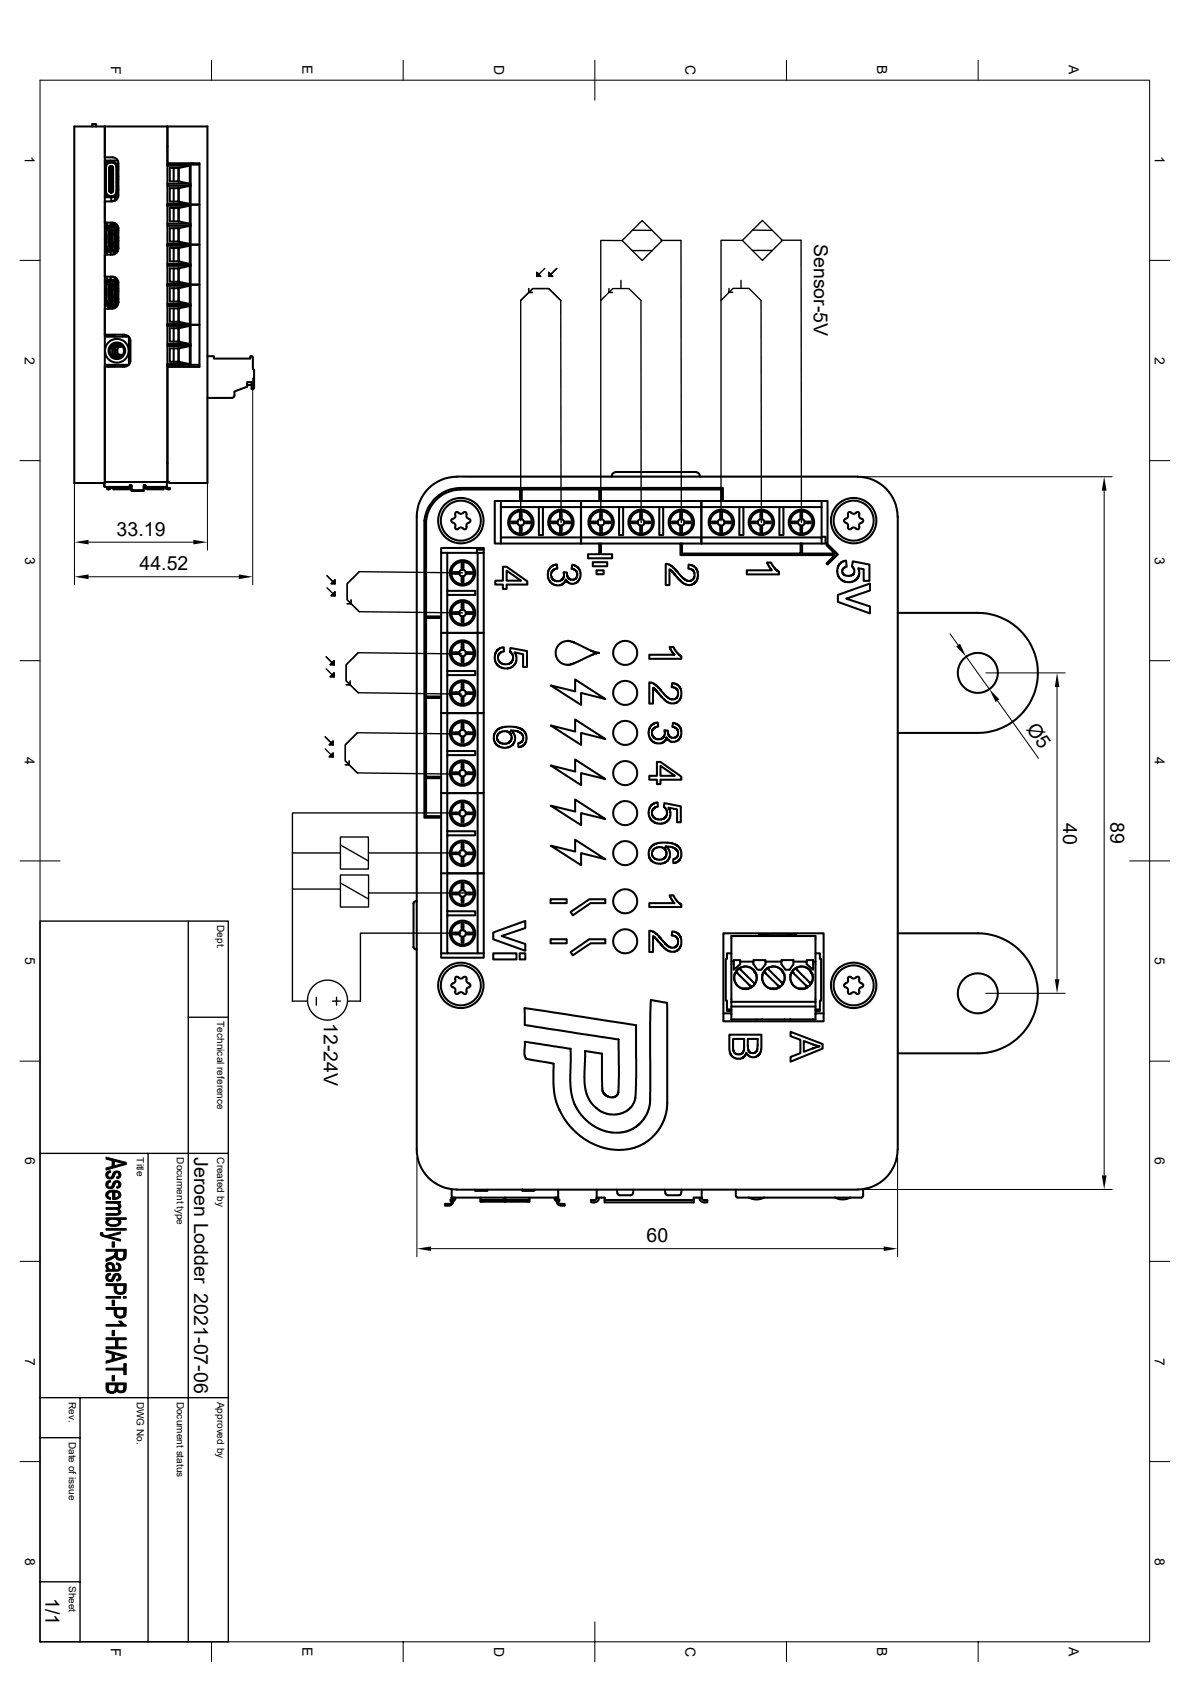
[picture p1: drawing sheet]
<svg xmlns="http://www.w3.org/2000/svg" width="297mm" height="420mm" viewBox="0 0 297 420" stroke-linecap="round" stroke-linejoin="round" font-family="sans-serif">
<defs><g id="words">
<g font-size="4.9">
<text x="203.1" y="60.8" transform="rotate(90 203.1 60.8)">Sensor-5V</text>
<text x="29.1" y="133.8">33.19</text>
<text x="34.8" y="142.5">44.52</text>
<text x="256" y="182" transform="rotate(55 256 182)">Ø5</text>
<text x="265.4" y="205.4" transform="rotate(90 265.4 205.4)">40</text>
<text x="277.2" y="205.3" transform="rotate(90 277.2 205.3)">89</text>
<text x="80.8" y="255.4" transform="rotate(90 80.8 255.4)">12-24V</text>
<text x="48.5" y="289" transform="rotate(90 48.5 289)">Jeroen Lodder 2021-07-06</text>
<text x="161.4" y="310.2">60</text>
<text x="11.3" y="399.1" transform="rotate(90 11.3 399.1)">1/1</text>
</g>
<g font-size="3.5">
<text x="27.6" y="16.4" transform="rotate(90 27.6 16.4)">F</text>
<text x="75.5" y="16.3" transform="rotate(90 75.5 16.3)">E</text>
<text x="123.3" y="16.3" transform="rotate(90 123.3 16.3)">D</text>
<text x="171.1" y="16.3" transform="rotate(90 171.1 16.3)">C</text>
<text x="218.9" y="16.3" transform="rotate(90 218.9 16.3)">B</text>
<text x="266.8" y="16.3" transform="rotate(90 266.8 16.3)">A</text>
<text x="6.2" y="39" transform="rotate(90 6.2 39)">1</text>
<text x="288.2" y="39" transform="rotate(90 288.2 39)">1</text>
<text x="6.2" y="89" transform="rotate(90 6.2 89)">2</text>
<text x="288.2" y="89" transform="rotate(90 288.2 89)">2</text>
<text x="6.3" y="139" transform="rotate(90 6.3 139)">3</text>
<text x="288.2" y="139" transform="rotate(90 288.2 139)">3</text>
<text x="6.2" y="189" transform="rotate(90 6.2 189)">4</text>
<text x="288.2" y="189" transform="rotate(90 288.2 189)">4</text>
<text x="6.3" y="239" transform="rotate(90 6.3 239)">5</text>
<text x="288.2" y="239" transform="rotate(90 288.2 239)">5</text>
<text x="6.3" y="289" transform="rotate(90 6.3 289)">6</text>
<text x="288.2" y="289" transform="rotate(90 288.2 289)">6</text>
<text x="6.3" y="339" transform="rotate(90 6.3 339)">7</text>
<text x="288.2" y="339" transform="rotate(90 288.2 339)">7</text>
<text x="6.3" y="389" transform="rotate(90 6.3 389)">8</text>
<text x="288.2" y="389" transform="rotate(90 288.2 389)">8</text>
<text x="27.6" y="411.4" transform="rotate(90 27.6 411.4)">F</text>
<text x="75.5" y="411.3" transform="rotate(90 75.5 411.3)">E</text>
<text x="123.3" y="411.2" transform="rotate(90 123.3 411.2)">D</text>
<text x="171.1" y="411.2" transform="rotate(90 171.1 411.2)">C</text>
<text x="218.9" y="411.3" transform="rotate(90 218.9 411.3)">B</text>
<text x="266.8" y="411.3" transform="rotate(90 266.8 411.3)">A</text>
</g>
<g font-size="2.5">
<text x="54.2" y="231" transform="rotate(90 54.2 231)">Dept.</text>
<text x="54.2" y="255" transform="rotate(90 54.2 255)">Technical reference</text>
<text x="34.2" y="289" transform="rotate(90 34.2 289)">Title</text>
<text x="44.2" y="289" transform="rotate(90 44.2 289)">Document type</text>
<text x="54.2" y="289" transform="rotate(90 54.2 289)">Created by</text>
<text x="17.2" y="350" transform="rotate(90 17.2 350)">Rev.</text>
<text x="34.2" y="350" transform="rotate(90 34.2 350)">DWG No.</text>
<text x="44.2" y="350" transform="rotate(90 44.2 350)">Document status</text>
<text x="54.2" y="350" transform="rotate(90 54.2 350)">Approved by</text>
<text x="17.2" y="360" transform="rotate(90 17.2 360)">Date of issue</text>
<text x="17.2" y="396" transform="rotate(90 17.2 396)">Sheet</text>
</g>
</g></defs>
<g fill="none" stroke="#000" stroke-width=".51">
<path d="M23 31.6v-.6h1v.6M41.8 36.6v79M41.8 36.6v4.2h8v50.8h-8v24M41.8 31.6v5M26.2 40.3h1.8M26.2 40.6h.4M26.2 48.9h.4M26.2 40.9v.2M26.2 56.6h.6M26.2 56.3h2.4M26.2 48.2h.1M26.2 41.3h.1"/>
<path d="M26.2 40.3h1.3M26.2 40.1h3.2M26.2 48l.4 .9 .9 .3M26.3 40l-.1 .2M26.3 40.6v.4M26.3 48.6v.3M26.3 57.1l-.1 .3M26.4 57.2l.8-.7h1.4l.3 .1v5.8l-.2 .3h-1.5l-.8-.9zM26.5 59.6v2.1M26.5 57.4v2.2h-.3h.3M26.5 57.4l.8-.6h1.2l.1 .9M26.5 41.6v6.4"/>
<path d="M26.5 57.4v3.3M26.5 57.7h.1M26.5 41.6a1.29 1.29 0 0 1 1.3-1 1.29 1.29 0 0 1 1.2 1v6.4a1.28 1.28 0 0 1-1.3 1 1.28 1.28 0 0 1-1.2-1M26.6 57.5v4.1M26.6 56.7v.1M26.6 57.2v.1M26.7 55.6v.7M26.7 56.6v.1M27 56.5l-.7 .6M27.1 57.7l.5-.5h.5v4.7h-.5l-.5-.4zM27.1 57.7h.2M27.2 56.7l-.7 .7"/>
<path d="M27.2 41.9v5.7M27.3 47.6l.1 .3M27.3 56.3l-.3 .2M27.3 56.6l-.1 .1M27.3 56.7l-.8 .7M27.3 57.7l.2 .1M27.3 57.9v.2M27.3 58.7v.2M27.3 59.1v.2M27.3 59.5v.2M27.3 59.9v.2M27.3 57.9h.1"/>
<path d="M27.3 58h.1M27.3 58.1h.1M27.3 58.3h.1M27.3 58.8h.1M27.3 59.1h.1M27.3 59.6h.1M27.3 57.7v3.7M27.3 58.7h.1M27.3 58.9h.1M27.3 59.3h.1M27.3 59.5h.1M27.3 59.7h.1"/>
<path d="M27.3 59.9h.1M27.3 58.5h.1M27.4 47.8h.1M27.4 56.6l-.1 .1M27.4 41.7l-.1 .2M27.5 40.3l-.9 .4-.4 .9M27.5 41.7v.1M27.5 41.7h-.1M27.5 40.3h.1M27.5 40.1l.3 .2M27.5 47.7v.1M27.6 57.2l.1 .4 .2-.2"/>
<path d="M27.6 41.8v5.9M27.6 55.9h1.1M27.6 56.3h1.1M27.6 55.6v.7M27.6 56.6l-.3 .1M27.7 41.4h.1v1.9h-.1zM27.7 41.5l-.3 .1v6.3l.3 .1M27.7 46.3h.1v1.8h-.1zM27.8 49.2v1.1M27.8 41.5l.3 .1M27.9 57.4l-.6 .3M27.9 58.1v.2"/>
<path d="M27.9 58.5v.1M27.9 58.9v.2M27.9 59.3v.1M27.9 57.7h.1M27.9 57.9h.1M27.9 59.7h.1M27.9 59.9h.1M27.9 57.4v4.3M27.9 59.1h.1M28 41.7h.1M28 40.3l.9 .4 .4 .9M28 41.7v6.1"/>
<path d="M28 56.6v.1M28.1 50.3h-1.9v5.3h1.9a1.45 1.45 0 0 1 1.4 1.5v5a1.45 1.45 0 0 1-1.4 1.4M28.1 50.2a1.45 1.45 0 0 0 1.4-1.4v-8a1.45 1.45 0 0 0-1.4-1.5h-1.9v-7.7v89M28.1 41.7l.1 .1-.1 6.1M28.1 41.6v6.3l-.3 .1M28.1 47.8h-.1M28.1 41.6h.1M28.1 57.2l-.2 .2M28.5 56.7l.2 .1v.6M28.6 56.6l.1 .1v5.7l-.1 .1M28.6 56.3l.4 .5M28.6 58.5v2.2"/>
<path d="M28.6 56.6l-1.4 .1M28.7 49.9h.4M28.7 49.2h.8M28.7 49.1v1.1M28.7 55.7v.6M28.7 56.6v.1M28.7 56.9h.1M28.7 59h.1M28.7 58.9v1.4M28.7 57.5h.1M28.7 57.4v.3zM28.7 57.7h-.2v.8h.2l-.1 .4"/>
<path d="M28.7 57.7h.1M28.7 58.5h.1M29.1 56.9h.4M29.1 57.1v5M29.1 56.8v5.6M29.1 59.4h.4M29.1 57.5h.4M29.3 48l-.2 .6-.7 .6h-2.2M29.3 44.8h.2M29.3 44.2h.2M29.3 42.2h.2M29.3 47.3h.2"/>
<path d="M29.3 46.7h.2M29.5 41.6h-.2v6.4M41.8 41.1h8M41.8 41.3h5.6v9.6h-5.6M41.8 51.3h5.6v9.6h-5.6M41.8 45.9h5.8v.5h-5.8M41.8 55.9h5.8v.5h-5.8M41.8 51.4h5.6l-2.8 .5v3.4M41.8 41.4h5.6l-2.8 .6M42.4 42h2.2v3.3h-2.2zM42.4 51.9h2.2v3.4h-2.2zM42.4 47h2.2v3.3h-2.2z"/>
<path d="M42.4 57h2.2v3.3h-2.2zM43.3 42v3.3M43.3 47v3.3M43.3 51.9v3.4M43.3 57v3.3M44.6 42l.1 .1M44.6 52l.1 .1M44.6 47l.1 .2M44.6 57l.1 .1M44.6 42v3.3l2.8 .6M44.6 55.3l2.8 .6M44.6 50.3l2.5 .6"/>
<path d="M44.7 45.1l-.1 .2M44.7 55.2l-.1 .1M44.7 50.2l-.1 .1M47.4 46.4l-2.8 .6v3.3M47.4 56.4l-2.8 .6v3.3M47.6 40.8v10.3h-5.8h8h-2.2v10h-5.8h8h-2.2v10h-5.8h8h-2.2v10h-5.8h8h-2.2v10h-5.8M48.2 40.8l-.6 .3M26.2 73.1h.3l-.2 .1 .1 2.2 .8 .8 1.6-.1v-6l-1.6-.1-.8 .8 .1 4.4M26.2 70.1h.6M26.2 76.3h2.4M26.2 69.8h2.4M26.2 62.8h2.4"/>
<path d="M26.2 62.5h.6M26.2 70.8h.1M26.2 75.2l.1 .3M26.2 61.7l.1 .3M26.3 75.6l.7 .6M26.3 62.1l.7 .6M26.3 70.6l-.1 .3M26.5 71.2h.1M26.5 70.9v2.2h-.3M26.5 71v3.2M26.5 75h.1M26.5 61.5h.1"/>
<path d="M26.5 75.2v.1M26.5 61.7l.7 .8M26.5 75.4l.7 .6M26.6 71v4.1M26.6 75.1l-.1 .1 .7 .7M26.6 75.9l.2 .1h-.6M26.6 61.6l.7 .8M26.6 61.6l-.1 .1 .7 .7M26.6 62.4l.2 .1M26.6 61.8v.1M26.6 75.4h.1M26.6 70.8h.1"/>
<path d="M26.7 62.5h.1M26.7 62.8v.8M26.7 69.1v.8M26.7 70.1v.1M26.8 70.2l-.6 .1M27 76.6h1.7M27 70l-.7 .6M27 76.3v.8M27 76.2l.3 .1M27 62.7l.3 .1M27.1 71.2h.2M27.2 70.2h.1"/>
<path d="M27.2 70.2l-.7 .7M27.2 76h1.4M27.2 62.5h.1M27.2 76h.8M27.2 75.9l.2 .1M27.2 62.5h1.4M27.2 62.4h.1M27.3 70.3l1.3-.1 .1 .7M27.3 70.3l-.8 .7M27.3 62.4h1.2M27.3 69.8l-.3 .2M27.3 70.2l-.8 .8"/>
<path d="M27.3 71.2l.2 .1M27.3 71.4v.2M27.3 72.2v.2M27.3 72.6v.2M27.3 73v.2M27.3 73.4v.2M27.3 73.8v.2M27.3 74.2v.2M27.3 74.6v.2M27.3 62.4l.1 .1M27.3 60.3v.2M27.3 60.7v.2"/>
<path d="M27.3 61.1v.2M27.3 74.6h.1M27.3 60.1h.1M27.3 73.2h.1M27.3 71.4h.1M27.3 71.5h.1M27.3 71.8h.1M27.3 72h.1M27.3 72.3h.1M27.3 72.6h.1M27.3 73.5h.1M27.3 73.6h.1"/>
<path d="M27.3 73.8h.1M27.3 74h.1M27.3 74.3h.1M27.3 74.4h.1M27.3 74.8h.1M27.3 60.3h.1M27.3 60.5h.1M27.3 60.8h.1M27.3 61.3h.1M27.3 74.9l-.2 .1M27.3 61.4l-.2 .1M27.3 72.8h.1"/>
<path d="M27.3 74.2h.1M27.3 71.2v3.7M27.3 72.2h.1M27.3 72.4h.1M27.3 73h.1M27.3 73.4h.1M27.3 74.9l.3 .3M27.3 60.7h.1M27.3 60.9h.1M27.3 61.1h.1M27.3 61.4l.3 .3M27.4 70.1l-.1 .1"/>
<path d="M27.5 74.9h-.2M27.5 61.4h-.2M27.6 70.7l.1 .4 .2-.1M27.6 70.7h.5v4.7h-.5l-.5-.4v-3.8zM27.6 75.2v.2M27.6 61.7v.2M27.6 62.8v.8M27.6 69.1v.7M27.6 70.1l-.3 .1M27.6 75.2l.1-.1 .2 .1M27.6 61.7l.1-.1 .2 .1M27.6 76h.1"/>
<path d="M27.6 75.2h.3M27.6 61.7h.3M27.7 69.1h-.1M27.9 75.2l.2 .2M27.9 61.7l.2 .2M27.9 71l-.6 .2M27.9 71.6v.2M27.9 72v.2M27.9 72.4v.2M27.9 72.8v.2M27.9 73.6v.2M27.9 74.4v.1"/>
<path d="M27.9 60.1v.2M27.9 60.9v.2M27.9 74.2h.1M27.9 71.4h.1M27.9 73.2h.1M27.9 73.4h.1M27.9 74h.1M27.9 74.8h.1M27.9 60.5h.1M27.9 61.3h.1M27.9 75h.1M27.9 71v4.2"/>
<path d="M27.9 71.8h.1M27.9 72.1h.1M27.9 72.6h.1M27.9 72.9h.1M27.9 73.7h.1M27.9 60.2h.1M27.9 61.5h.1M27.9 61h.1M27.9 60.6v.1M28 70.1l.5 .1M28 76h.1M28.1 63.6h-1.9v5.5h1.9a1.45 1.45 0 0 1 1.4 1.5v5a1.45 1.45 0 0 1-1.4 1.4l-1.9 .1v6.5h4.9"/>
<path d="M28.1 70.7l-.2 .3M28.4 63.2h.3M28.4 62.5h.1M28.4 62.8v.7M28.5 70.3l.1 .9M28.6 75l-.1 .9h-1.2l-.7-.8M28.6 61.5l-.1 .9M28.6 70.1l.1 .2M28.6 69.8l.4 .5 .5-.1M28.6 70.1l-1.4 .1M28.6 72v2.2M28.6 73.8l.1 .4"/>
<path d="M28.6 60.3l.1 .4M28.7 69.6h.5M28.7 62.8v.7M28.7 76.3v.7M28.7 62.4v.1M28.7 69.2v.6M28.7 70.1v.1M28.7 75.9v.1M28.7 73.7h.1M28.7 72.5h.1M28.7 75.3h.1M28.7 61.9h.1"/>
<path d="M28.7 60.2h.1M28.7 72.4v1.4M28.7 70.3v5.6l-.1 .1M28.7 72.1h.1M28.7 70.9v.3zM28.7 75v.2zM28.7 61.5v.2zM28.7 71.2h-.2v.8h.2l-.1 .4M28.7 74.2h-.2v.8h.2M28.7 71.2h.1M28.7 72h.1M28.7 74.2h.1"/>
<path d="M28.7 75h.1M28.7 75.2v.7h-.2M28.7 60.7h-.2v.8h.2M28.7 60.7h.1M28.7 61.5h.1M28.7 61.7l-.1 .7-1.3 .1M29 62.6h.5M29 75.9l-.4 .4M29 62.4l-.4 .4M29.1 70.6v5M29.1 70.3v5.6M29.1 72.8h.4"/>
<path d="M29.1 72.1h.4M29.1 75.3h.4M29.1 74.6h.4M29.1 60.1h.4M29.1 61.9h.4M41.8 61.3h5.6v9.6h-5.6M41.8 65.9h5.8v.5h-5.8M41.8 75.9h5.8v.5h-5.8M41.8 61.3h5.6l-2.8 .6M41.8 71.3h5.6M42.4 61.9h2.2v3.4h-2.2zM42.4 72h2.2v3.3h-2.2z"/>
<path d="M42.4 67h2.2v3.4h-2.2zM42.4 77h2.2v3.3h-2.2zM43.3 61.9v3.4M43.3 67v3.4M43.3 72v3.3M43.3 77v3.3M44.6 62l.1 .1M44.6 72l.1 .1M44.6 67l.1 .1M44.6 77l.1 .2M44.6 61.9v3.4M44.6 67v3.4l2.5 .5"/>
<path d="M44.6 72v3.3l2.8 .6M44.6 65.3l2.8 .6M44.6 60.3l2.5 .6M44.7 65.2l-.1 .1M44.7 75.1l-.1 .2M44.7 60.2l-.1 .1M44.7 70.2l-.1 .1M47.4 71.3v9.6h-5.6M47.4 76.4l-2.8 .6v3.3l2.5 .6M47.4 71.3l-2.8 .7M47.4 66.4l-2.8 .6M26.2 84.1h6v7h-6"/>
<path d="M26.2 91.5v.1M26.2 83.9h2.5M26.2 91.1v.2M27 91.1v.5M27.2 91.1v.5M27.6 86.7h.5M27.6 86.6l.4 .1M27.7 88.6l.2 .3M27.8 86.4h.1M27.8 86.4v.3M27.9 88.6h2.6M27.9 88.4l.1 .2"/>
<path d="M27.9 88.9h2.5M27.9 88.6h.8M28 88.4l-.4 .2M28 88.4l-.4 .1M28 86.7v1.7M28.1 86.7h.5v1.7h-.5M28.1 86.7l-.1 1.7M28.1 89h2.1M28.2 86.4h.1M28.2 86.1v.1M28.2 86.1h.1M28.2 86.1l.1 .2 .1-.2h1.5l.1 .2 .2-.2"/>
<path d="M28.3 86.4l-.4 .3M28.3 86.5h1.8M28.4 86.1h1.5l.1 .4 .2-.3M28.4 86.1l-.1 .4-.1-.3M28.6 86.8h.1M28.7 91.1v.4h-1.5M28.7 88h.6M28.7 87.4h.6M28.7 83.6v.5M28.7 86.5v2.1M29.9 86.1h.1M30.1 86.4l.2 .1"/>
<path d="M30.2 86.1h.1M30.2 86.1v.1M30.6 86.4l-1.3 .3v1.7l.8 .2M30.6 88.7l-.1-.1-.1 .3M30.6 83.6v.5M30.6 91.1v.5M31.1 83.6a1.45 1.45 0 0 1 1.5 1.5v5a1.45 1.45 0 0 1-1.5 1.5h-4.9v28.8h15.6M41.8 91.2v.4M41.8 81.3h5.6v9.6h-5.6M41.8 85.9h5.8v.5h-5.8M41.8 91.2h.1M41.8 81.4h5.6l-2.8 .6"/>
<path d="M41.9 91.1v.1M42.4 82h2.2v3.3h-2.2zM42.4 87h2.2v3.3h-2.2zM42.6 91.1v.1M42.8 91.1v.5M42.8 91.2h-.9v.4M43.3 82v3.3M43.3 87v3.3M44.6 82l.1 .1M44.6 87l.1 .2M44.6 82v3.3l2.8 .6M44.6 90.3l2.5 .6"/>
<path d="M44.7 85.1l-.1 .2M44.7 80.2l-.1 .1M44.7 90.2l-.1 .1M45.8 91.1h-2.2v.5M47.4 86.4l-2.8 .6v3.3M47.6 91.1h2.2M51.8 88.9h1.6v.6h9.1v-.6l.4 .1 .2 .2M61.7 96.1h1.1M63.1 92.2l.3 .3-.1 4.6-.5 .1v-1.8h-1.1v1.2l-3.2 1.1v1.2l-.4 .4-6.3 .1M63.1 89.2v2.9M41.8 115.6v4.8M114 119h100"/>
<path d="M114 119a10 10 0 0 0-10 10v158a10 10 0 0 0 10 10M174.7 118.9l-.2-.5-.8-.5h-20l-.9 .5-.1 .6M174.7 118.9v.1M214 119a10 10 0 0 1 10 10M26 120.6l.1 .7M26.1 120.6v1h6.3v-.4l.4-.1 .1 1.3M27.3 121.6v.2M27.3 121.8l-.2 .1M27.4 121.6v.1M27.6 121.6a.47 .47 0 0 1-.6 .5v-.2l.3-.2M27.7 121.8h.6M27.7 121.6a.72 .72 0 0 1-.9 .6v-.3h.2"/>
<path d="M28.3 121.6v.3M28.3 121.9v.3h4v-.2M28.8 121.6v.4h3.8v-.4h.3M32.6 121.8l-4.3 .1M32.9 122.4h3M35.9 121.6h.4v.2M36.3 121.8l4.5 .1M36.3 121.3l-.1-.2-.3 .1v1.4h-3v-.2M40.1 121.6v.4h-3.8v-.2M40.8 121.6v.3M40.8 121.9v.3h-4v-.2M41.3 121.6v.1"/>
<path d="M41.5 121.6v.1M41.5 121.7l.1 .1M41.6 121.9h.3v.2h-.3M41.7 121.6l.1 .2 .6 .1-.1 .3a.76 .76 0 0 1-1-.5M41.7 120.4v1.2h-5.3v-.3M41.8 120.4h.4v.2h9.6v-89h-33.3v89h7.6M108.3 124.8a9.1 9.1 0 0 1 6.7-3h65.4v3.3h26.1v10.6h-6.3v2.5h8.2l-2.1-2.1 .2-.2 2.6 2.5-2.6 2.6-.2-.3 2.1-2.1h-38.6v-2.9h-19.8v2.7h2.8v1h-6v-1h2.8v-2.7h-26.1v-10.6h6.3v-2.9h-14.8a8.8 8.8 0 0 0-8.7 7.8v23.9h3.4v.4h-3.4v19.6h3.4v.4h-3.4v19.6h3.4v.4h-3.4v9.5h3.4v.4h-3.8v-74.2l.4-1.6a8.6 8.6 0 0 1 2-3.6zM110.1 136.8h10.6v102.3h-10.6zM110.1 138h10.6M111.6 138v9.5h7v1h-7v9.5h7.6v20.1h1.5h-9.1v9.4h7v1.1h-7v9.4h7.6v20.1h1.5h-9.1v9.4h7v1.1h-7v9.4h7.6M113 130.5a.91 .91 0 0 1 .6 1.3l.2 .3 .3 .1a1.08 1.08 0 0 1 1.8 0 .73 .73 0 0 0 .5-1.1l.7-.6M113.6 128.5a.98 .98 0 0 1-.9 1.2l-.1 .5 .4 .3"/>
<path d="M113.6 128.5a.51 .51 0 0 1 .3-.7 .51 .51 0 0 1 .7 .4l.4 .1 .4-.1a.51 .51 0 0 1 .7-.4 .51 .51 0 0 1 .3 .7M116.5 128.5v.7l.6 .3M117 129.5a.47 .47 0 0 1 .4 .5 .47 .47 0 0 1-.4 .5M119.2 138v20h1.5h-9.1v9.6h7v1h-7v9.5h7.6v19.9h1.5h-9.1v9.6h7v1h-7v9.5h7.6v19.9h1.5M120.7 137.2h-1.7v.8M125 125.1v1.5M129.2 130.6a.83 .83 0 0 0 .8 .7 .83 .83 0 0 0 .8-.7M129.2 130.3h-1.1a.26 .26 0 0 0-.4 .1 .26 .26 0 0 0 .1 .3 .26 .26 0 0 0 .3-.1h1.1M129.8 127.7v1.9M129.8 131.3v2M129.8 127.7a2.8 2.8 0 0 0-2.6 2.8 2.8 2.8 0 0 0 2.6 2.8M129.8 129.6l-.6 .4v.6"/>
<path d="M129.8 129.6h.4M129.8 133.3h.3M129.8 127.7h.3M129.8 125.1h50.6M130.1 127.7a2.8 2.8 0 0 1 2.7 2.8 2.8 2.8 0 0 1-2.7 2.8M130.2 127.7v1.9M130.2 129.6l.5 .4 .1 .6M130.2 131.3v2M130.2 125.1v-2.9h19.4v2.9M130.8 130.3h1.1a.26 .26 0 0 1 .4 .1 .26 .26 0 0 1-.1 .3 .26 .26 0 0 1-.4-.1h-1M134.5 126.6h1M139.1 130.3h-1.1a.26 .26 0 0 0-.3 .1 .26 .26 0 0 0 .1 .3 .26 .26 0 0 0 .3-.1h1"/>
<path d="M139.7 129.6l-.5 .4-.1 .6M139.7 129.6h.5M139.8 127.7v1.9M139.8 131.3v2M139.8 127.7a2.8 2.8 0 0 0-2.6 2.8 2.8 2.8 0 0 0 2.6 2.8M139.8 133.3h.4M139.8 127.7h.4M140.2 127.7v1.9M140.2 129.6a.83 .83 0 0 1 .3 1.4 .83 .83 0 0 1-1.4-.4M140.2 131.3v2M140.2 127.7a2.8 2.8 0 0 1 2.6 2.8 2.8 2.8 0 0 1-2.6 2.8M140.8 130.3h1.1a.26 .26 0 0 1 .3 .1 .26 .26 0 0 1 0 .3 .26 .26 0 0 1-.4-.1h-1"/>
<path d="M145 125.1v10.6M145 134h.1M149.2 130.3h-1.1a.26 .26 0 0 0-.4 .1 .26 .26 0 0 0 .1 .3 .26 .26 0 0 0 .4-.1h1M149.2 130.6a.83 .83 0 0 0 .8 .7 .83 .83 0 0 0 .8-.7M149.6 135.7h.4M149.8 127.7v1.9M149.8 131.3v2M149.8 133.3h.4M149.8 127.7a2.8 2.8 0 0 0-2.6 2.8 2.8 2.8 0 0 0 2.6 2.8M149.8 127.7h.4M150 125.1v-2.9h30v2.9M150.2 129.6l.5 .4 .1 .6"/>
<path d="M150.2 129.6a.83 .83 0 0 0-1 1M150.2 127.7v1.9M150.2 131.3v2M150.2 127.7a2.8 2.8 0 0 1 2.6 2.8 2.8 2.8 0 0 1-2.6 2.8M150.8 130.3h1.1a.26 .26 0 0 1 .4 .1 .26 .26 0 0 1-.1 .3 .26 .26 0 0 1-.4-.1h-1M154.5 126.6h1v7h-1zM154.5 126.6h-19v7h-1v-7h-9.5v7.6M155.5 126.6h9M159.2 130.3h-1.1a.26 .26 0 0 0-.4 .1 .26 .26 0 0 0 .1 .3 .26 .26 0 0 0 .4-.1h1M159.8 129.6a.83 .83 0 0 1 1 1M159.8 127.7v1.9M159.8 129.6a.83 .83 0 0 0-.4 1.4 .83 .83 0 0 0 1.4-.4"/>
<path d="M159.8 131.3v2M159.8 133.3h.4M159.8 127.7a2.8 2.8 0 0 0-2.6 2.8 2.8 2.8 0 0 0 2.6 2.8M159.8 127.7h.4M160.2 127.7v1.9M160.2 131.3v2M160.2 127.7a2.8 2.8 0 0 1 2.6 2.8 2.8 2.8 0 0 1-2.6 2.8M160.8 130.3h1.1a.26 .26 0 0 1 .4 .1 .26 .26 0 0 1-.1 .3 .26 .26 0 0 1-.4-.1h-1M164.5 126.6h1v7h-1zM165.5 126.6h9.5v7.6h30.1v1.5M169.2 130.3h-1.1a.26 .26 0 0 0-.3 .1 .26 .26 0 0 0 0 .3 .26 .26 0 0 0 .4-.1h1M169.8 127.7v1.9"/>
<path d="M169.8 129.6a.83 .83 0 0 0-.4 1.4 .83 .83 0 0 0 1.4-.4M169.8 129.6h.4M169.8 131.3v2M169.8 127.7a2.8 2.8 0 0 1 3 2.8 2.8 2.8 0 0 1-3 2.8M169.8 127.7a2.8 2.8 0 0 0-2.6 2.8 2.8 2.8 0 0 0 2.6 2.8M169.8 135.7h30.4M170.2 135.7v2.5h29.6v-2.5M170.2 129.6l.5 .4 .1 .6M170.2 127.7v1.9M170.2 131.3v2M170.8 130.3h1.1a.26 .26 0 0 1 .4 .1 .26 .26 0 0 1-.1 .3 .26 .26 0 0 1-.4-.1h-1M179.2 130.3h-1.1a.26 .26 0 0 0-.3 .1 .26 .26 0 0 0 0 .3 .26 .26 0 0 0 .4-.1h1"/>
<path d="M179.2 130.6a.83 .83 0 0 0 .8 .7 .83 .83 0 0 0 .8-.7M179.8 127.7v1.9M179.8 129.6l-.5 .4-.1 .6M179.8 129.6h.4M179.8 131.3v2M179.8 127.7a2.8 2.8 0 0 1 3 2.8 2.8 2.8 0 0 1-3 2.8M179.8 127.7a2.8 2.8 0 0 0-2.6 2.8 2.8 2.8 0 0 0 2.6 2.8M180.2 129.6l.5 .4 .1 .6M180.2 127.7v1.9M180.2 131.3v2M180.8 130.3h1.1a.26 .26 0 0 1 .4 .1 .26 .26 0 0 1-.1 .3 .26 .26 0 0 1-.3-.1h-1.1M184.5 126.6h1v7h-1z"/>
<path d="M184.5 126.6h-9.5v-1.5v10.6v-1.5h-50v1.5M185.5 126.6h9M189.2 130.3h-1.1a.26 .26 0 0 0-.4 .1 .26 .26 0 0 0 .1 .3 .26 .26 0 0 0 .4-.1h1M189.2 130.6a.83 .83 0 0 0 .8 .7 .83 .83 0 0 0 .8-.7M189.8 133.3h.4M189.8 127.7h.4M189.8 127.7v1.9M189.8 131.3v2M189.8 127.7a2.8 2.8 0 0 0-2.6 2.8 2.8 2.8 0 0 0 2.6 2.8M190.2 129.6l.5 .4 .1 .6M190.2 129.6a.83 .83 0 0 0-1 1M190.2 127.7v1.9"/>
<path d="M190.2 131.3v2M190.2 127.7a2.8 2.8 0 0 1 2.6 2.8 2.8 2.8 0 0 1-2.6 2.8M190.8 130.3h1.1a.26 .26 0 0 1 .4 .1 .26 .26 0 0 1-.1 .3 .26 .26 0 0 1-.3-.1h-1.1M194.5 126.6h1v7h-1zM195.5 126.6h9.6v7.6M199.2 130.3h-1.1a.26 .26 0 0 0-.4 .1 .26 .26 0 0 0 .1 .3 .26 .26 0 0 0 .4-.1h1M199.8 129.6a.83 .83 0 0 1 1 1M199.8 129.6a.83 .83 0 0 0-.4 1.4 .83 .83 0 0 0 1.4-.4M199.8 133.3h.4M199.8 127.7h.4M199.8 127.7v1.9M199.8 131.3v2"/>
<path d="M199.8 127.7a2.8 2.8 0 0 0-2.6 2.8 2.8 2.8 0 0 0 2.6 2.8M200.2 127.7v1.9M200.2 131.3v2M200.2 127.7a2.8 2.8 0 0 1 2.6 2.8 2.8 2.8 0 0 1-2.6 2.8M200.8 130.3h1.1a.26 .26 0 0 1 .4 .1 .26 .26 0 0 1-.1 .3 .26 .26 0 0 1-.4-.1h-1M205.1 134h.9v1.7M205.1 125.1v1.5M211 130.5a.96 .96 0 0 1 .7 1.3l.1 .3 .4 .1a1.08 1.08 0 0 1 1.8 0 .69 .69 0 0 0 .4-1.1l.7-.6M211.1 129.5a.47 .47 0 0 0-.4 .5 .47 .47 0 0 0 .4 .5M211.6 128.5v.7l-.6 .3M211.7 128.5a.51 .51 0 0 1 .3-.7 .51 .51 0 0 1 .6 .4l.5 .1 .4-.1a.51 .51 0 0 1 .6-.4 .51 .51 0 0 1 .4 .7M214.5 128.5a.98 .98 0 0 0 .8 1.2l.1 .5-.3 .3"/>
<path d="M224.1 129v158M110.1 158h1.5zM111.6 147.5v1M112.6 142.9h2M112.6 152.9h2M112.7 143.3h1.9M112.7 153.3h1.9M114.6 142.9l.1 .6 .5 .4M114.6 152.9v.4M115.2 142.2v-1.1a.28 .28 0 0 1 .2-.3 .28 .28 0 0 1 .3 .1 .28 .28 0 0 1 0 .4v.9M115.2 143.9v1.1a.28 .28 0 0 0 .2 .3 .28 .28 0 0 0 .3-.1 .28 .28 0 0 0 0-.3v-1M115.2 153.9v1.1a.28 .28 0 0 0 .2 .3 .28 .28 0 0 0 .3-.1 .28 .28 0 0 0 0-.3v-1"/>
<path d="M115.2 142.3l-.6 .6M115.2 142.3h.5M115.2 143.9h.5M115.2 152.3l-.6 .6M115.2 152.3h.5M115.7 142.3a.83 .83 0 0 1 .6 .8 .83 .83 0 0 1-.6 .8M115.7 152.3a.83 .83 0 0 1 .3 1.4 .83 .83 0 0 1-1.4-.4M115.7 152.3v-1.1a.28 .28 0 0 0-.2-.4 .28 .28 0 0 0-.3 .1 .28 .28 0 0 0 0 .4v1M116.3 142.9h2M116.3 152.9h2M116.3 143.3h1.9M116.3 153.3h1.9"/>
<path d="M125.5 141.5h.9l5.2 3.7v.8h-5.2v1.1h-.9v-1.1h-1.9v-1h1.9zM126.4 142.5l3.6 2.5h-3.6zM137.3 141.8l.7-.6 1-.3 .1 1-1.1 .5-.5 .8v.6l.3 .7 .9 .6h1l.7-.5 .4-.7-.1-1 .8 .1 .1 1 .6 .6 .8 .2 .6-.3 .5-.6v-.9l-.5-.7-.9-.3 .1-1 1.2 .5 .7 .7 .2 .9-.1 1.1-.4 .8-1 .7-.7 .1-.6-.2-.9-.9-.3 .7-.5 .5-.9 .3-1-.1-1.3-.9-.4-1v-1.4zM148 140.4h3.6v1h-3.6zM148.9 142.4h1.8v1h-1.8zM166.2 140.8l.7 .1 .8 .5 2.9 3.1 1.2 .6 1-.2 .6-.9v-.9l-.3-.5-.6-.5-.7-.1 .1-1 1.2 .4 .6 .5 .5 1.1v1.2l-.3 .8-.7 .8-.7 .3-1.4-.2-1.2-.7-2.8-3v3.9h-.9zM186.4 142.4h6.3l-1.2-1.9h.9l1 1.4 1 .9v.6h-8zM209.1 148.5l8-2.8v1.7l-5.9 2.1 5.9 1.9v1.8l-8-2.9zM209.6 140.8l.8-.6 .8-.2 .1 1.5-.9 .4-.2 .8 .4 .8 1 .3 1-.1 .6-.7v-.8l-.6-.8 .3-1.2 4.1 .8v4h-1.4v-2.9l-1.4-.2 .3 .7-.1 .9-.2 .6-.6 .7-1.4 .6-1.2-.1-.8-.4-.8-.8-.4-.9v-1.3zM224.1 153h20a15 15 0 0 1 14.9 15 15 15 0 0 1-14.9 15h-20M110.1 178.1h1.5zM111.6 167.6v1"/>
<path d="M112.6 162.9a2.8 2.8 0 0 1 3-2.6 2.8 2.8 0 0 1 2.6 3M112.6 172.9a2.8 2.8 0 0 1 3-2.6 2.8 2.8 0 0 1 2.6 3M112.6 162.9h2M112.6 162.9a2.8 2.8 0 0 0 2.7 3 2.8 2.8 0 0 0 2.9-2.6M112.6 172.9h2M112.6 172.9a2.8 2.8 0 0 0 2.7 3 2.8 2.8 0 0 0 2.9-2.6M112.7 163.3h1.9M112.7 173.3h1.9M114.6 172.9l.1 .6 .5 .4M115.2 162.3v-1.1a.28 .28 0 0 1 .2-.4 .28 .28 0 0 1 .3 .1 .28 .28 0 0 1 0 .4v1M115.2 163.9v1.1a.28 .28 0 0 0 .2 .3 .28 .28 0 0 0 .3-.1 .28 .28 0 0 0 0-.4v-.9M115.2 172.3v-1.1a.28 .28 0 0 1 .2-.4 .28 .28 0 0 1 .3 .1 .28 .28 0 0 1 0 .4v1"/>
<path d="M115.2 173.9v1.1a.28 .28 0 0 0 .2 .4 .28 .28 0 0 0 .3-.2 .28 .28 0 0 0 0-.3v-1M115.2 162.3l-.5 .3-.1 .7M115.2 162.3h.5M115.2 172.3l-.6 .6M115.2 172.3h.5M115.2 173.9h.5M115.7 162.3a.83 .83 0 0 1 .3 1.4 .83 .83 0 0 1-1.4-.4M115.7 172.3a.83 .83 0 0 1 .6 .8 .83 .83 0 0 1-.6 .8M116.3 162.9h2M116.3 172.9h2M116.3 163.3h1.9M116.3 173.3h1.9"/>
<path d="M124 162.4l.8-.6 .9-.2 .1 1-.7 .3-.5 .3-.3 1.2 .5 1 1 .5 1.4-.2 .7-.8 .2-1-.3-.6-.5-.6 .1-.9 4.1 .8v3.9h-.9v-3.1l-2.2-.5 .5 .9v1.1l-.3 .9-.5 .5-1.4 .6h-1l-1-.4-.9-.9-.3-1 .1-1.3zM137.5 171.2l6.1 1.4v-2.9l7.5 4.8-6.1-1.5v3zM141.6 166a2.98 2.98 0 0 1-2.9-3.4 2.98 2.98 0 0 1 3.8-2.5l5 2.4 2 .5-1.5 .4-4.7 2.3-1.7 .3M162.1 163.5h6.2l-1.2-1.9 1-.1 1 1.7 1 .6v.7h-8zM162.1 170.4l.7 .1 .8 .4 2.8 3.1 1.4 .7 .7-.2 .5-.4 .2-.6v-.7l-.5-.9-1.1-.3 .2-1 1.2 .3 .6 .5 .4 1 .1 1.3-.4 1-1.1 .9h-1.2l-.5-.1-1.1-.8-2.8-3v4h-.9zM110.1 198h1.5zM111.6 187.5v1.1M112.6 182.9h2M112.6 192.9h2M112.7 183.3h1.9M112.7 193.3h1.9M114.6 183.3l.6 .6"/>
<path d="M114.6 182.9v.4M114.6 192.9v.4M115.2 182.2v-1.1a.28 .28 0 0 1 .2-.3 .28 .28 0 0 1 .3 .1 .28 .28 0 0 1 0 .4v.9M115.2 192.3v-1.1a.27 .27 0 0 1 .1-.4 .27 .27 0 0 1 .4 .1 .27 .27 0 0 1 0 .4v1M115.2 193.9v1.1a.28 .28 0 0 0 .2 .3 .28 .28 0 0 0 .3-.1 .28 .28 0 0 0 0-.3v-1M115.2 182.3l-.6 .6M115.2 182.3h.5M115.2 183.9h.5M115.2 192.3l-.6 .6M115.2 192.3h.5M115.7 182.3a.83 .83 0 0 1 .6 .8 .83 .83 0 0 1-.6 .8M115.7 192.3a.83 .83 0 0 1 .3 1.4 .83 .83 0 0 1-1.4-.4"/>
<path d="M115.7 183.9v1.1a.28 .28 0 0 1-.2 .3 .28 .28 0 0 1-.3-.1 .28 .28 0 0 1 0-.3v-1M116.3 182.9h2M116.3 192.9h2M116.3 183.3h1.9M116.3 193.3h1.9M123.9 182.5l.6-.6 1.5-.4 1.9-.1 1.6 .3 1 .5 .6 .8 .3 .9-.1 1.4-.7 .9-1.2 .4-.1-1 1-.5 .3-.6v-.7l-.6-.8-.5-.3-2-.3 .7 .6 .3 .8 .1 .9-.4 1-1.3 .9-1.1 .1-1-.2-1-.7-.5-1.1v-1.2zM124.3 183.3l.9-.6h1.5l.9 .8v1.2l-.9 .9-.8 .1-.8-.1-.6-.4-.4-.5-.1-.6zM137.5 191.1l6.1 1.6v-3l7.5 4.8-6.1-1.5v3zM137.5 181.1l6.1 1.6v-3l7.5 4.8-6.1-1.5v3zM162.4 181.3l1-.7 .8-.2 .1 1-1.1 .4-.5 .8v.7l.2 .6 .8 .6 1.1 .1 .8-.5 .3-.9-.1-.9 .9 .2 .1 .8 .5 .8 1 .1 .5-.2 .4-.7v-.7l-.4-.7-1-.4 .2-1 1.1 .4 .7 .7 .3 .8-.2 1.5-.4 .7-.9 .6-1.3-.1-.5-.4-.4-.6-.3 .7-.5 .5-.8 .3-1.2-.1-1.1-.8-.5-.8-.1-1.5zM164 190.2h.8l5.3 3.7v.8h-5.3v1.1h-.8v-1.1h-1.9v-1h1.9zM164.8 191.2l3.6 2.5h-3.6z"/>
<path d="M110.1 218.1h1.5zM111.6 207.6v1M112.6 202.9a2.8 2.8 0 0 1 3-2.6 2.8 2.8 0 0 1 2.6 3M112.6 212.9a2.8 2.8 0 0 1 3-2.6 2.8 2.8 0 0 1 2.6 3M112.6 202.9h2M112.6 202.9a2.8 2.8 0 0 0 2.7 3 2.8 2.8 0 0 0 2.9-2.6M112.6 212.9h2M112.6 212.9a2.8 2.8 0 0 0 2.7 3 2.8 2.8 0 0 0 2.9-2.6M112.7 203.3h1.9M112.7 213.3h1.9M114.6 212.9l.1 .6 .5 .4M115.2 202.3v-1.1a.28 .28 0 0 1 .2-.4 .28 .28 0 0 1 .3 .1 .28 .28 0 0 1 0 .4v1"/>
<path d="M115.2 212.3v-1.1a.28 .28 0 0 1 .2-.4 .28 .28 0 0 1 .3 .1 .28 .28 0 0 1 0 .4v1M115.2 213.9v1.1a.28 .28 0 0 0 .2 .4 .28 .28 0 0 0 .3-.1 .28 .28 0 0 0 0-.4v-1M115.2 202.3l-.5 .3-.1 .7M115.2 202.3h.5M115.2 212.3l-.6 .6M115.2 212.3h.5M115.2 213.9h.5M115.7 202.3a.83 .83 0 0 1 .3 1.4 .83 .83 0 0 1-1.4-.4M115.7 212.3a.83 .83 0 0 1 .6 .8 .83 .83 0 0 1-.6 .8M115.7 203.9v1.1a.28 .28 0 0 1-.2 .3 .28 .28 0 0 1-.3-.1 .28 .28 0 0 1 0-.3v-1M116.3 202.9h2M116.3 212.9h2"/>
<path d="M116.3 203.3h1.9M116.3 213.3h1.9M137.5 201.2l6.1 1.4v-3l7.5 4.9-6.1-1.5v3zM137.5 211.2l6.1 1.4v-2.9l7.5 4.8-6.1-1.5v3zM162.5 201.1l.9-.6 .7-.1 .1 1-.6 .1-.6 .5-.3 .6v.7l.5 .8 1.1 .5 1.3-.1 .8-.9v-1.2l-.7-.9 .1-1 4.1 .8v4h-.9v-3.2l-2.2-.4 .5 .8v1l-.1 .7-.6 .8-1.3 .7h-1.1l-.9-.3-1-.9-.4-1 .1-1.3zM162.6 211.3l1-.6 1.4-.3h1.6l1.7 .3 1 .7 .6 .8 .2 .6-.2 1.4-.7 .9-1.1 .4-.1-1 .8-.3 .4-.4-.1-1.3-1.1-.9-1.8-.2 .6 .5 .4 .8v1l-.3 .8-.4 .6-1 .5-1 .1-.9-.2-1.2-.7-.5-1.1 .1-1.4zM163.1 212.1l1.1-.6h.9l.6 .3 .6 .9 .1 .6-.2 .6-.4 .4-.7 .3-.8 .1-.9-.3-.7-.9v-.7zM104 225a.86 .86 0 0 0-.8 1.4v8.1a3.8 3.8 0 0 0 .2 2.4l.6 .1M110.1 238h1.5M111.6 227.5v1.1M112.6 222.9h2M112.6 232.9h2"/>
<path d="M112.7 223.3h1.9M112.7 233.3h1.9M114.6 222.9a.83 .83 0 0 1 1.4-.4 .83 .83 0 0 1-.3 1.4M114.6 223.3l.6 .6M114.6 222.9v.4M114.6 232.9v.4M115.2 222.2v-1.1a.28 .28 0 0 1 .2-.3 .28 .28 0 0 1 .3 .1 .28 .28 0 0 1 0 .4v1M115.2 223.9v1.1a.28 .28 0 0 0 .2 .4 .28 .28 0 0 0 .3-.2 .28 .28 0 0 0 0-.3v-1M115.2 232.3v-1.1a.27 .27 0 0 1 .1-.4 .27 .27 0 0 1 .4 .1 .27 .27 0 0 1 0 .4v1M115.2 223.9h.5M115.2 232.3l-.6 .6M115.2 232.3h.5"/>
<path d="M115.7 232.3a.83 .83 0 0 1 .3 1.4 .83 .83 0 0 1-1.4-.4M115.7 233.9v1.1a.28 .28 0 0 1-.2 .3 .28 .28 0 0 1-.3-.1 .28 .28 0 0 1 0-.3v-1M116.3 222.9h2M116.3 232.9h2M116.3 223.3h1.9M116.3 233.3h1.9M123.1 232.8l8-2.8v1.7l-5.9 2 5.9 2v1.7l-8-2.9zM123.1 238h5.8v1.6h-5.8zM129.7 238h1.4v1.6h-1.4zM137.4 234.5h4v1h-4zM137.4 224.5h4v1h-4zM142.4 237.7l4.7-3.2h4v1h-3.7l-4.4 3z"/>
<path d="M142.4 227.7l4.7-3.2h4v1h-3.7l-4.4 3.1zM162.1 225.5h6.2l-1.2-1.9h1l.9 1.4 1.1 .8v.7h-8zM162.1 232.4l.6 .1 .9 .5 2.7 2.9 1.3 .7 1-.1 .6-.8v-.9l-.2-.6-.6-.5-.8-.1 .2-1 1 .2 .7 .5 .5 1.1 .1 1.3-.3 .9-1.1 .9-.5 .2-1.2-.2-1-.6-3-3.1v3.9h-.9zM180.6 233h25v22h-25zM182.5 238h-1.1v1.4h-.3v10.5h.3v2.2h1.1M189.4 233.5v.2M189.4 233.4h2.2M191.6 233.5h.1M191.7 233.4l4.6 .1M195 239.7h3v1l-.9 1.4h-1.1l-1-1.4zM196.3 233.5h.1M196.4 233.5h.1"/>
<path d="M196.5 233.4h2.2M198.7 233.5l.1 .2M203.5 238h1.1v1.4h.3v10.5h-.3v2.2M224.1 233h20a15 15 0 0 1 14.9 15 15 15 0 0 1-14.9 15h-20M113 245.5a.91 .91 0 0 0 .6-1.3l.2-.3h.3a1.08 1.08 0 0 0 1.8 0 .73 .73 0 0 1 .5 1.1l.7 .5M113 245.6a.52 .52 0 0 0-.4 .6 .52 .52 0 0 0 .6 .4l.5 .5-.1 .4M113.6 247.6a.51 .51 0 0 0 .3 .6 .51 .51 0 0 0 .7-.3l.4-.2 .4 .2a.51 .51 0 0 0 .7 .3 .51 .51 0 0 0 .3-.6M117 245.6a.47 .47 0 0 1 .4 .4 .47 .47 0 0 1-.4 .5M117.1 246.5l-.6 .3v.7M130.9 251.7l27.9 4.3-.1 17-.3 2-1 1.6-1.1 .9-2 .7-1.7 .1-1.8-.4-1.8-1.1-1.5-1.5-.8-1.4-.6-2-.3-3 .2-6.5 4.2 .7v7l.3 2.5 .7 .9 1.1 .5h.9l.9-.6 .2-.6 .1-1.9v-11.4l-23.4-3.6zM180.6 253h1.9M181.4 252.1v.3h1.1"/>
<path d="M182 258.4h8v3.3l-.3 1.4-.6 .6-.8 .3h-.6l-.8-.3-.6-.8-.4 .8-1 .6-1 .1-1-.5-.5-.6-.3-.9zM182.5 250.1v4.5h21v-4.5M182.5 240.1v10M182.5 251.3h21M182.5 250.1h21M183 259.4h2.7v2.8l-.2 .5-.4 .4-1.1 .2-.8-.6-.2-.8zM183.1 240.1v2l1.6-1.4v-.6h3.3v.6l1.1 1.4h.9l1.1-1.4v-.6h3.9M183.1 240.1v-.4h1.6v.4M183.1 240.1h-.6v-6.4h21v6.4M183.4 243.1a2.82 2.82 0 0 0 2.2 3.8M183.8 242.7l3.7 3.8M184.1 242.1l-.8 1.3"/>
<path d="M184.5 241.8l-.6 .6M184.5 241.8l3.9 3.9M184.5 241.8a2.8 2.8 0 0 1 3.7 .6M185.3 246.9h1.5M186.6 259.4h2.5v2.5l-.5 .9-1.1 .1-.6-.4-.3-1.1zM187.6 246.5l-1.1 .4M188 240.1v-.4h3.1v.4M188 242.1l.8 1.3M188.4 245.7l-.8 .8M188.7 243.1l.1 1.3-.4 1.3M190.4 243.1a2.82 2.82 0 0 0 2.2 3.8M190.8 242.7l3.8 3.8"/>
<path d="M190.9 242.4a2.76 2.76 0 0 1 4.3 0M191.1 242.1l-.8 1.3M191.6 241.8l3.8 3.9M192.3 246.9h1.5M194.6 246.5l-1.1 .4M195 242.1l.8 1.3M195.4 245.7l-.8 .8M195.7 243.1l.1 1.3-.4 1.3M197.3 257.6l8 3.1v1.1l-8 3.3v-1.2l2.5-.9v-3.4l-2.5-.9zM197.4 243.1a2.82 2.82 0 0 0 2.2 3.8M197.8 242.7l3.7 3.8M198 240.1h3.3v.6l1.6 1.4v-2"/>
<path d="M198 242.1l-.7 1.3M198.5 241.8a2.8 2.8 0 0 1 3.7 .6M198.5 241.8l3.9 3.9M198.5 241.8l-.6 .6M199.3 246.9h1.5M200.6 259.9l3.9 1.3-3.9 1.4zM201.3 240.1v-.4h1.6v.4M202.1 242.1l.7 1.3M202.4 245.7a2.63 2.63 0 0 1-1.9 1.2M202.7 243.1l.2 1.3-.5 1.3M202.9 240.1h.6v10M203.5 252.1h1.1v.3h-1.1"/>
<path d="M203.5 253h2.1M211 246.5l.6 .4v.6M211 245.5a.96 .96 0 0 0 .7-1.3l.1-.3h.4a1.08 1.08 0 0 0 1.8 0 .69 .69 0 0 1 .4 1.1l.7 .5M211.1 245.6a.47 .47 0 0 0-.4 .4 .47 .47 0 0 0 .4 .5M211.7 247.6a.51 .51 0 0 0 .3 .6 .51 .51 0 0 0 .6-.3l.5-.2 .4 .2a.51 .51 0 0 0 .6 .3 .51 .51 0 0 0 .4-.6M215.1 245.6a.52 .52 0 0 1 .4 .6 .52 .52 0 0 1-.7 .4l-.3 .2v.7M148.8 276.6h.1M162.3 274.6l-.3 2.1-.9 2.1-1.1 1.5-1.7 1.3-1.8 .9-1.9 .3-2.3-.1-1.8-.4-2-.9-2-1.5-1.8-2-1.4-2.5-.5-1.5-.4-2.9v-9.1l-11.4-1.8-.1 3.2 .2 .7a1.77 1.77 0 0 0 1.7 .7l4.3 .7a.91 .91 0 0 1 1 .3 .91 .91 0 0 1 .1 1v4.8l.2 2.1 .6 2 1.7 3.6 1.3 1.8 1.6 1.7 3.3 2.3 3.5 1.6 3.7 .5 2.3-.1 1.8-.4M162.3 274.5v.1M162.3 274.5v-19.4l.1-5.4 4.1 .7v26.5l-.8 2.8-.7 1.5-1.1 1.6-2.6 2.4-1.3 .8-1.8 .6M112.7 299.9v.1a.88 .88 0 0 1-1.3 .6h-.3v.4a1.46 1.46 0 0 0 2-1.1M112.7 299h26.6"/>
<path d="M112.7 297v2.5M113.1 299v.5M113.2 299.3l-.2 .2M113.2 299v.3M113.6 299l-.1 .7-.3 .2h-.8v-.4h.6M114 297.1h100M118.5 297.1l.1 .2h3.1v-.2M119.9 299v1.1h6v-.5M119.9 299.6h6M125.9 299v.6M126.1 299v.6M130.3 297.1l.1 .2h2.7l.4-.2"/>
<path d="M130.4 297.1v.2M132.1 299v.6M132.1 299.6h-6M132.1 299.6v.5h-6v-.5M138.4 299l.2 .7 .3 .2h.7v-.4h-.6M138.8 299l.2 .5M138.9 299v.5M139.3 299.9v.1a.88 .88 0 0 0 1.3 .6h.3v.4a1.46 1.46 0 0 1-2-1.1M139.3 297.1v2.4M148.9 299h2v.6M148.9 299a.88 .88 0 0 1-1.3 .6l-.1 .6a1.51 1.51 0 0 0 2-1.2M148.9 297.1v1.9"/>
<path d="M150.9 299.6h22.2M154 297.1l.2 1.1 .5 .2h2.9l.4-.5 .1-.8M158.2 286.6h.1M165.9 297.1l.3 1.1 .5 .2h2.9l.4-.5 .1-.8M174.5 299a1.51 1.51 0 0 0 2 1.2l-.1-.6a.88 .88 0 0 1-1.3-.6M175.1 299h-2v1.2h-22.2v-.6M175.1 297.1v1.9M183.6 297.1v1.5M183.7 298.6l.4 .4M184.1 299h31M186.9 299a4 4 0 0 0 3.9 0M208.4 299a4 4 0 0 0 3.9 0"/>
<path d="M215.4 296.9v1.7l-.3 .4M224 287a10 10 0 0 1-10 10"/>
<circle cx="29.2" cy="87.6" r="2.07"/>
<circle cx="29.2" cy="87.6" r="1.78"/>
<circle cx="29.2" cy="87.6" r="2.97"/>
<circle cx="115" cy="130" r="5"/>
<circle cx="115" cy="130" r="5.7"/>
<circle cx="130" cy="130.4" r="3.2"/>
<circle cx="140" cy="130.4" r="3.2"/>
<circle cx="150" cy="130.4" r="3.2"/>
<circle cx="160" cy="130.4" r="3.2"/>
<circle cx="170.1" cy="130.4" r="3.2"/>
<circle cx="180" cy="130.4" r="3.2"/>
<circle cx="190" cy="130.4" r="3.2"/>
<circle cx="200" cy="130.4" r="3.2"/>
<circle cx="213.1" cy="130" r="5"/>
<circle cx="213.1" cy="130" r="5.7"/>
<circle cx="115.4" cy="143.1" r="2.79"/>
<circle cx="115.4" cy="153" r="3.2"/>
<circle cx="115.4" cy="143" r="3.2"/>
<circle cx="115.5" cy="153.1" r="2.79"/>
<circle cx="115.4" cy="163.1" r="3.2"/>
<circle cx="115.4" cy="173.1" r="3.2"/>
<circle cx="156.1" cy="173" r="2.99"/>
<circle cx="156.1" cy="163" r="2.99"/>
<circle cx="244" cy="168" r="5"/>
<circle cx="115.4" cy="193" r="3.2"/>
<circle cx="115.4" cy="183" r="3.2"/>
<circle cx="115.5" cy="193.1" r="2.79"/>
<circle cx="115.5" cy="183.1" r="2.79"/>
<circle cx="156.1" cy="183" r="2.99"/>
<circle cx="156.1" cy="193" r="2.99"/>
<circle cx="115.4" cy="213.1" r="3.2"/>
<circle cx="115.4" cy="203.1" r="3.2"/>
<circle cx="156.1" cy="203" r="2.99"/>
<circle cx="156.1" cy="213" r="2.99"/>
<circle cx="115.4" cy="233" r="3.2"/>
<circle cx="115.4" cy="223.1" r="3.2"/>
<circle cx="115.5" cy="223.1" r="2.79"/>
<circle cx="115.5" cy="233.1" r="2.79"/>
<circle cx="156.1" cy="225" r="2.99"/>
<circle cx="156.1" cy="235" r="2.99"/>
<circle cx="115" cy="246" r="5"/>
<circle cx="115" cy="246" r="5.7"/>
<circle cx="186.1" cy="244.1" r="2.83"/>
<circle cx="193" cy="244.1" r="2.83"/>
<circle cx="200.1" cy="244.1" r="2.83"/>
<circle cx="213.1" cy="246" r="5"/>
<circle cx="213.1" cy="246" r="5.7"/>
<circle cx="244" cy="248" r="5"/>
</g>
<g fill="none" stroke="#000" stroke-width=".25">
<path d="M52.8 15v5M100.6 15v5M148.5 15v10M196.3 15v5M244.1 15v5M10 20h276.9v390h-276.9zM5 65h5M286.9 65h5M63.1 94.4v51.6M5 115h5M18.6 117.6v28.4M51.8 117.6v19.8"/>
<path d="M116.1 119h161.5M286.9 115h5M22.1 135.4h26.2M275.6 122.5v171M22.1 144h37.5M237.1 158.2l2 2.9M5 165h5M241.1 164l5.8 8.1M246 168h19.9M249 175l10.2 14.4M263.8 171.5v73M286.9 165h5"/>
<path d="M5 215h10M281.9 215h10M246 248h19.9M5 265h5M286.9 265h5M104.1 289v24.8M123.7 297h153.9M224 289v24.8M5 315h5M107.6 311.8h113M286.9 315h5M5 365h5"/>
<path d="M286.9 365h5M52.8 410v5M100.6 410v5M148.5 405v10M196.3 410v5M244.1 410v5"/>
</g>
<g fill="none" stroke="#000" stroke-width=".34">
<path d="M157.9 57.5h4.9M187.8 57.4l4.9 .1M195 60h4.9l.1 70.4M131.9 73h1M132 72.1v.9M134.5 68.5l-.5 .5v-1l1 1h-1M136 67l-2 2zM136.9 68l1.1 1h-1.1zM136.9 68l1.1 1h-1.1l2.1-2-2.1 2 .6-.5-.6 .5zM149.9 75l3.1-2.9h4l3 2.9v55.5M149.9 75v55M151.9 73h1"/>
<path d="M152 72.1v.9M155 70v2.1M155.3 60.1l5-5 5 5-5 5zM155.3 60.1l-5.4-.1v15M157.8 62.6h5M165 60h5l.1 70.5M180 75l3-3h3.9l3 3 .1 55.5M180 75v55M181.9 73h1M181.9 72v1M185 70v2M185.3 60l5-5 5 5-5 5z"/>
<path d="M185.3 60h-5.3v15M187.8 62.5h5M130 130v-55l3-2.9h3.9l3.1 2.9v55.5M81.6 146.8l2 2zM81.6 143.8l2 2-.5-.6 .5 .6h-1l1-1.1v1.1zM83.1 148.3l.5 .5h-1l1-1.1v1.1M83.6 144.7v1.1h-1zM86.7 150.7h1M87.6 149.8v1M115.4 143l-25.7-.3-3 3.1v4l3 2.9 25.7 .3M81.4 167l2 2zM81.4 164l2 2-.5-.5 .5 .5h-1l1-1v1z"/>
<path d="M82.4 166l1-1v1zM82.9 168.5l.5 .5h-1l1-1v1M86.4 171h1M87.4 170.1v1M115.2 163.3l-25.8-.3-3 3v4l3 3 25.8 .3M81.2 187l1.9 2zM81.2 184l1.9 2-.4-.5 .4 .5h-.9l.9-1v1zM82.7 188.5l.4 .5h-.9l.9-1v1M83.1 185v1h-.9zM86.2 191h1M87.2 190v1.1M115 183.3l-25.8-.3-3 3v4l3 3 25.8 .3"/>
<path d="M73 213h12M85 209h6.9v8h-6.9zM85 218.5h7v8h-7zM85 211l6.9 4M91.9 213h23.1M115 203h-42v47h3.8M10 230h47v180h-47zM47 230v180M73 222h12M85 220.5l7 4M91.9 223h24.1M115 233h-25v17h-3.3"/>
<path d="M47 254h10M79 249v2M83 250h2M84 249v2M10 288h47M37 288v122M10 359h10M10 349h47M20 349v61M10 395h10"/>
<circle cx="81.7" cy="249.7" r="5"/>
</g>
<g fill="#000" stroke="#000" stroke-width=".25">
<path d="M26.9 292.5l.7-.2v.4l-.6 .3-.1 .4z" fill-rule="evenodd"/>
<path d="M26.9 294.9l.7-.2v.4l-.5 .3-.2 .4z" fill-rule="evenodd"/>
<path d="M26.8 297.5l.1 1.1 .2 .3 .5 .1v.5a1.11 1.11 0 0 1-1.1-.7 1.11 1.11 0 0 1 .3-1.3z" fill-rule="evenodd"/>
<path d="M26.9 297.5l.8-.3 1.4 .1 .6 .2v.9l-.3-.5-.8-.3v1.9h-.5v-1.9l-.9 .3-.3 .5z" fill-rule="evenodd"/>
<path d="M26.7 292.7l.2-.2v.9a.6 .6 0 0 0 .6 .6 .6 .6 0 0 0 .6-.7 1.09 1.09 0 0 1 1.6-.8v.8a.51 .51 0 0 0-.6-.5 .51 .51 0 0 0-.4 .6 1.11 1.11 0 0 1-1.5 1 1.11 1.11 0 0 1-.5-1.7z" fill-rule="evenodd"/>
<path d="M26.7 295.1l.2-.2v.9a.63 .63 0 0 0 .7 .6 .63 .63 0 0 0 .5-.8 1.08 1.08 0 0 1 1.6-.7v.9a.51 .51 0 0 0-.6-.6 .51 .51 0 0 0-.4 .6 1.12 1.12 0 0 1-1.6 1 1.12 1.12 0 0 1-.4-1.7z" fill-rule="evenodd"/>
<path d="M29.7 292.5a.96 .96 0 0 1 .4 1.1 .96 .96 0 0 1-.9 .7l-.1-.4 .4-.1 .2-.3z" fill-rule="evenodd"/>
<path d="M29.7 294.9a.96 .96 0 0 1 .4 1.1 .96 .96 0 0 1-.9 .7l-.1-.4 .6-.4z" fill-rule="evenodd"/>
<path d="M28.6 297.6v1.4h.4l.6-.4 .1-1.1a1.09 1.09 0 0 1 .3 1.4 1.09 1.09 0 0 1-1.3 .6h-.1z" fill-rule="evenodd"/>
<path d="M26.5 288.9l5 1.3v.5l-3-.8-.5 1.4v-1.5l-1.5-.4z" fill-rule="evenodd"/>
<path d="M26.5 291.6l1.5-.3 .5-1.4v1.2l2.4-.6 .6 .2-5 1.5z" fill-rule="evenodd"/>
<path d="M25.1 307.8h.6l-.1 .9-.5-.3z" fill-rule="evenodd"/>
<path d="M26.5 306.7h5v.5h-5z" fill-rule="evenodd"/>
<path d="M26.8 304.5l.1 .6z" fill-rule="evenodd"/>
<path d="M26.9 316.2v.8z" fill-rule="evenodd"/>
<path d="M26.9 318.1l.7-.2v.4l-.5 .2-.2 .5z" fill-rule="evenodd"/>
<path d="M28 310.1h.6v1.3h-.6z" fill-rule="evenodd"/>
<path d="M26.6 315.6a1.29 1.29 0 0 1 1.7 0v1.4l-.1-.2a.87 .87 0 0 0-1-1.1l-.3 .4-.1 .8a.98 .98 0 0 1-.2-1.3z" fill-rule="evenodd"/>
<path d="M26.5 314.4l1-.5a1.25 1.25 0 0 0 1.2-1v.8l-.4 .5-1.8 .8z" fill-rule="evenodd"/>
<path d="M26.5 301.5h2.3l.7-.1 .1 1.2-.2-.5-.4-.1h-2.5z" fill-rule="evenodd"/>
<path d="M29.1 315.3l.6 .2v.9l-.1-.4-.6-.3z" fill-rule="evenodd"/>
<path d="M26.7 318.2l.2-.1v.9a.6 .6 0 0 0 .6 .6 .6 .6 0 0 0 .6-.7 1.14 1.14 0 0 1 1.6-.8v.8a.51 .51 0 0 0-.6-.5 .51 .51 0 0 0-.4 .6 1.12 1.12 0 0 1-1.6 1 1.12 1.12 0 0 1-.4-1.8z" fill-rule="evenodd"/>
<path d="M29.6 300.4v.7z" fill-rule="evenodd"/>
<path d="M26.5 300h3.6v.4h-.5l-.1 .4-.5-.3-2.5-.1z" fill-rule="evenodd"/>
<path d="M26.5 308.6l3.6-1v.5l-2.9 .7z" fill-rule="evenodd"/>
<path d="M25.6 308l.3 .4 4.2 1.1v.4l-4.5-1.2z" fill-rule="evenodd"/>
<path d="M29.7 300.5a.73 .73 0 0 1 .5 .7 .73 .73 0 0 1-.7 .7z" fill-rule="evenodd"/>
<path d="M26.5 303h2.8l.3-.4 .1-.6a.81 .81 0 0 1 .4 1 .81 .81 0 0 1-1.1 .4h-2.5z" fill-rule="evenodd"/>
<path d="M26.5 304.7l.3-.2 .1 .6a1.83 1.83 0 0 0 2.8 .1v-.7a.88 .88 0 0 1 .4 1.1 .88 .88 0 0 1-1 .6h-.7a1.52 1.52 0 0 1-2-1.2z" fill-rule="evenodd"/>
<path d="M26.9 316.5l.5 .4 .9 .1v-1.4l.3 .8a.55 .55 0 0 0 .5 .6 .55 .55 0 0 0 .6-.6v-.9a1.05 1.05 0 0 1 .4 1.3 1.05 1.05 0 0 1-1.3 .6l-2.3 .1v-.4l.4-.1z" fill-rule="evenodd"/>
<path d="M29.7 318.1a.99 .99 0 0 1 .4 1.1 .99 .99 0 0 1-.9 .7l-.1-.4 .6-.4z" fill-rule="evenodd"/>
<path d="M29.3 312.4v1a.83 .83 0 0 0 .7 .8 .83 .83 0 0 0 .9-.7v1.1l-1.1 .1-.5-.2z" fill-rule="evenodd"/>
<path d="M26.5 304.1h5v.4h-1.8v.6a1.72 1.72 0 0 0-2.3-.5l-.5 .3v-.4h-.4z" fill-rule="evenodd"/>
<path d="M26.5 312h5l-.1 2.2-.5 .3v-2.1h-1.6l-.1 2.1-.4-.6-.1-1.5h-2.2z" fill-rule="evenodd"/>
<path d="M28 324.7h.6v1.3h-.6z" fill-rule="evenodd"/>
<path d="M28 332.2h.6v1.3h-.6z" fill-rule="evenodd"/>
<path d="M26.5 323.7h3.6v.4h-3.6z" fill-rule="evenodd"/>
<path d="M29.6 329.9h.7l.1 .8z" fill-rule="evenodd"/>
<path d="M29.1 321v.9a.91 .91 0 0 0 .9 .8 .91 .91 0 0 0 .9-.8v1.1a1.98 1.98 0 0 1-1.9 0z" fill-rule="evenodd"/>
<path d="M29.1 326.9v.9a.91 .91 0 0 0 .9 .9 .91 .91 0 0 0 .9-.9v1.1a1.98 1.98 0 0 1-1.9 0z" fill-rule="evenodd"/>
<path d="M26.5 320.5h5l-.1 2-.5 .5v-2h-1.8l-.1 2-.5-.7v-1.3h-2z" fill-rule="evenodd"/>
<path d="M26.5 326.5h5l-.1 1.9-.5 .5v-2h-1.8l-.1 2-.5-.6v-1.4h-2z" fill-rule="evenodd"/>
<path d="M26.5 330.7h3.9v-.6l1.1 .8v.2h-5z" fill-rule="evenodd"/>
<path d="M26.5 337.1l5 1.4v.5l-3-.8-.5 1.3v-1.5l-1.5-.3z" fill-rule="evenodd"/>
<path d="M26.5 339.9l1.5-.4 .5-1.3v1.1l2.4-.6 .6 .3-5 1.4z" fill-rule="evenodd"/>
<path d="M30.8 323.7h.7v.4h-.7z" fill-rule="evenodd"/>
<path d="M26.5 336.3h2.3l.6-1.8v1.8h2.1v.5h-5z" fill-rule="evenodd"/>
<path d="M26.5 334.1h5v.4h-2.1l-.6 1.8v-1.8h-2.3z" fill-rule="evenodd"/>
<path d="M28 343.5h.6v1.3h-.6z" fill-rule="evenodd"/>
<path d="M27.1 345.8v.8a.87 .87 0 0 0 .8 .9 .87 .87 0 0 0 .9-.9l-.1 1.2-.5 .1h-.9l-.3-.2z" fill-rule="evenodd"/>
<path d="M29.4 345.8v.7a.76 .76 0 0 0 .8 .8 .76 .76 0 0 0 .7-.8v1.1l-1 .2-.5-.2z" fill-rule="evenodd"/>
<path d="M26.5 341.6h4.4v-1.1h.6v2.7h-.6v-1.1h-4.4z" fill-rule="evenodd"/>
<path d="M26.5 345.3h5l-.1 1.8-.5 .5v-1.8h-1.5l-.1 1.7-.2-.2-.3 .4v-1.9h-1.7l-.1 1.9-.5-.7z" fill-rule="evenodd"/>
</g>
<path d="M18.6 135.4l3.5-.6v1.1zM48.3 134.8l3.5 .6-3.5 .5zM275.6 119l.6 3.5h-1.2zM18.6 144l3.5-.6v1.2zM59.6 143.4l3.5 .6-3.5 .6zM238.6 161.4l1-.7 1.5 3.3zM246.9 172.1l2.5 2.5-.9 .7zM263.8 168l.6 3.5h-1.1zM263.3 244.5h1.1l-.6 3.5zM275 293.5h1.2l-.6 3.5zM104.1 311.8l3.5-.6v1.2zM220.6 311.2l3.4 .6-3.4 .6z" fill="#000"/>
<use href="#words"/>
</svg>
